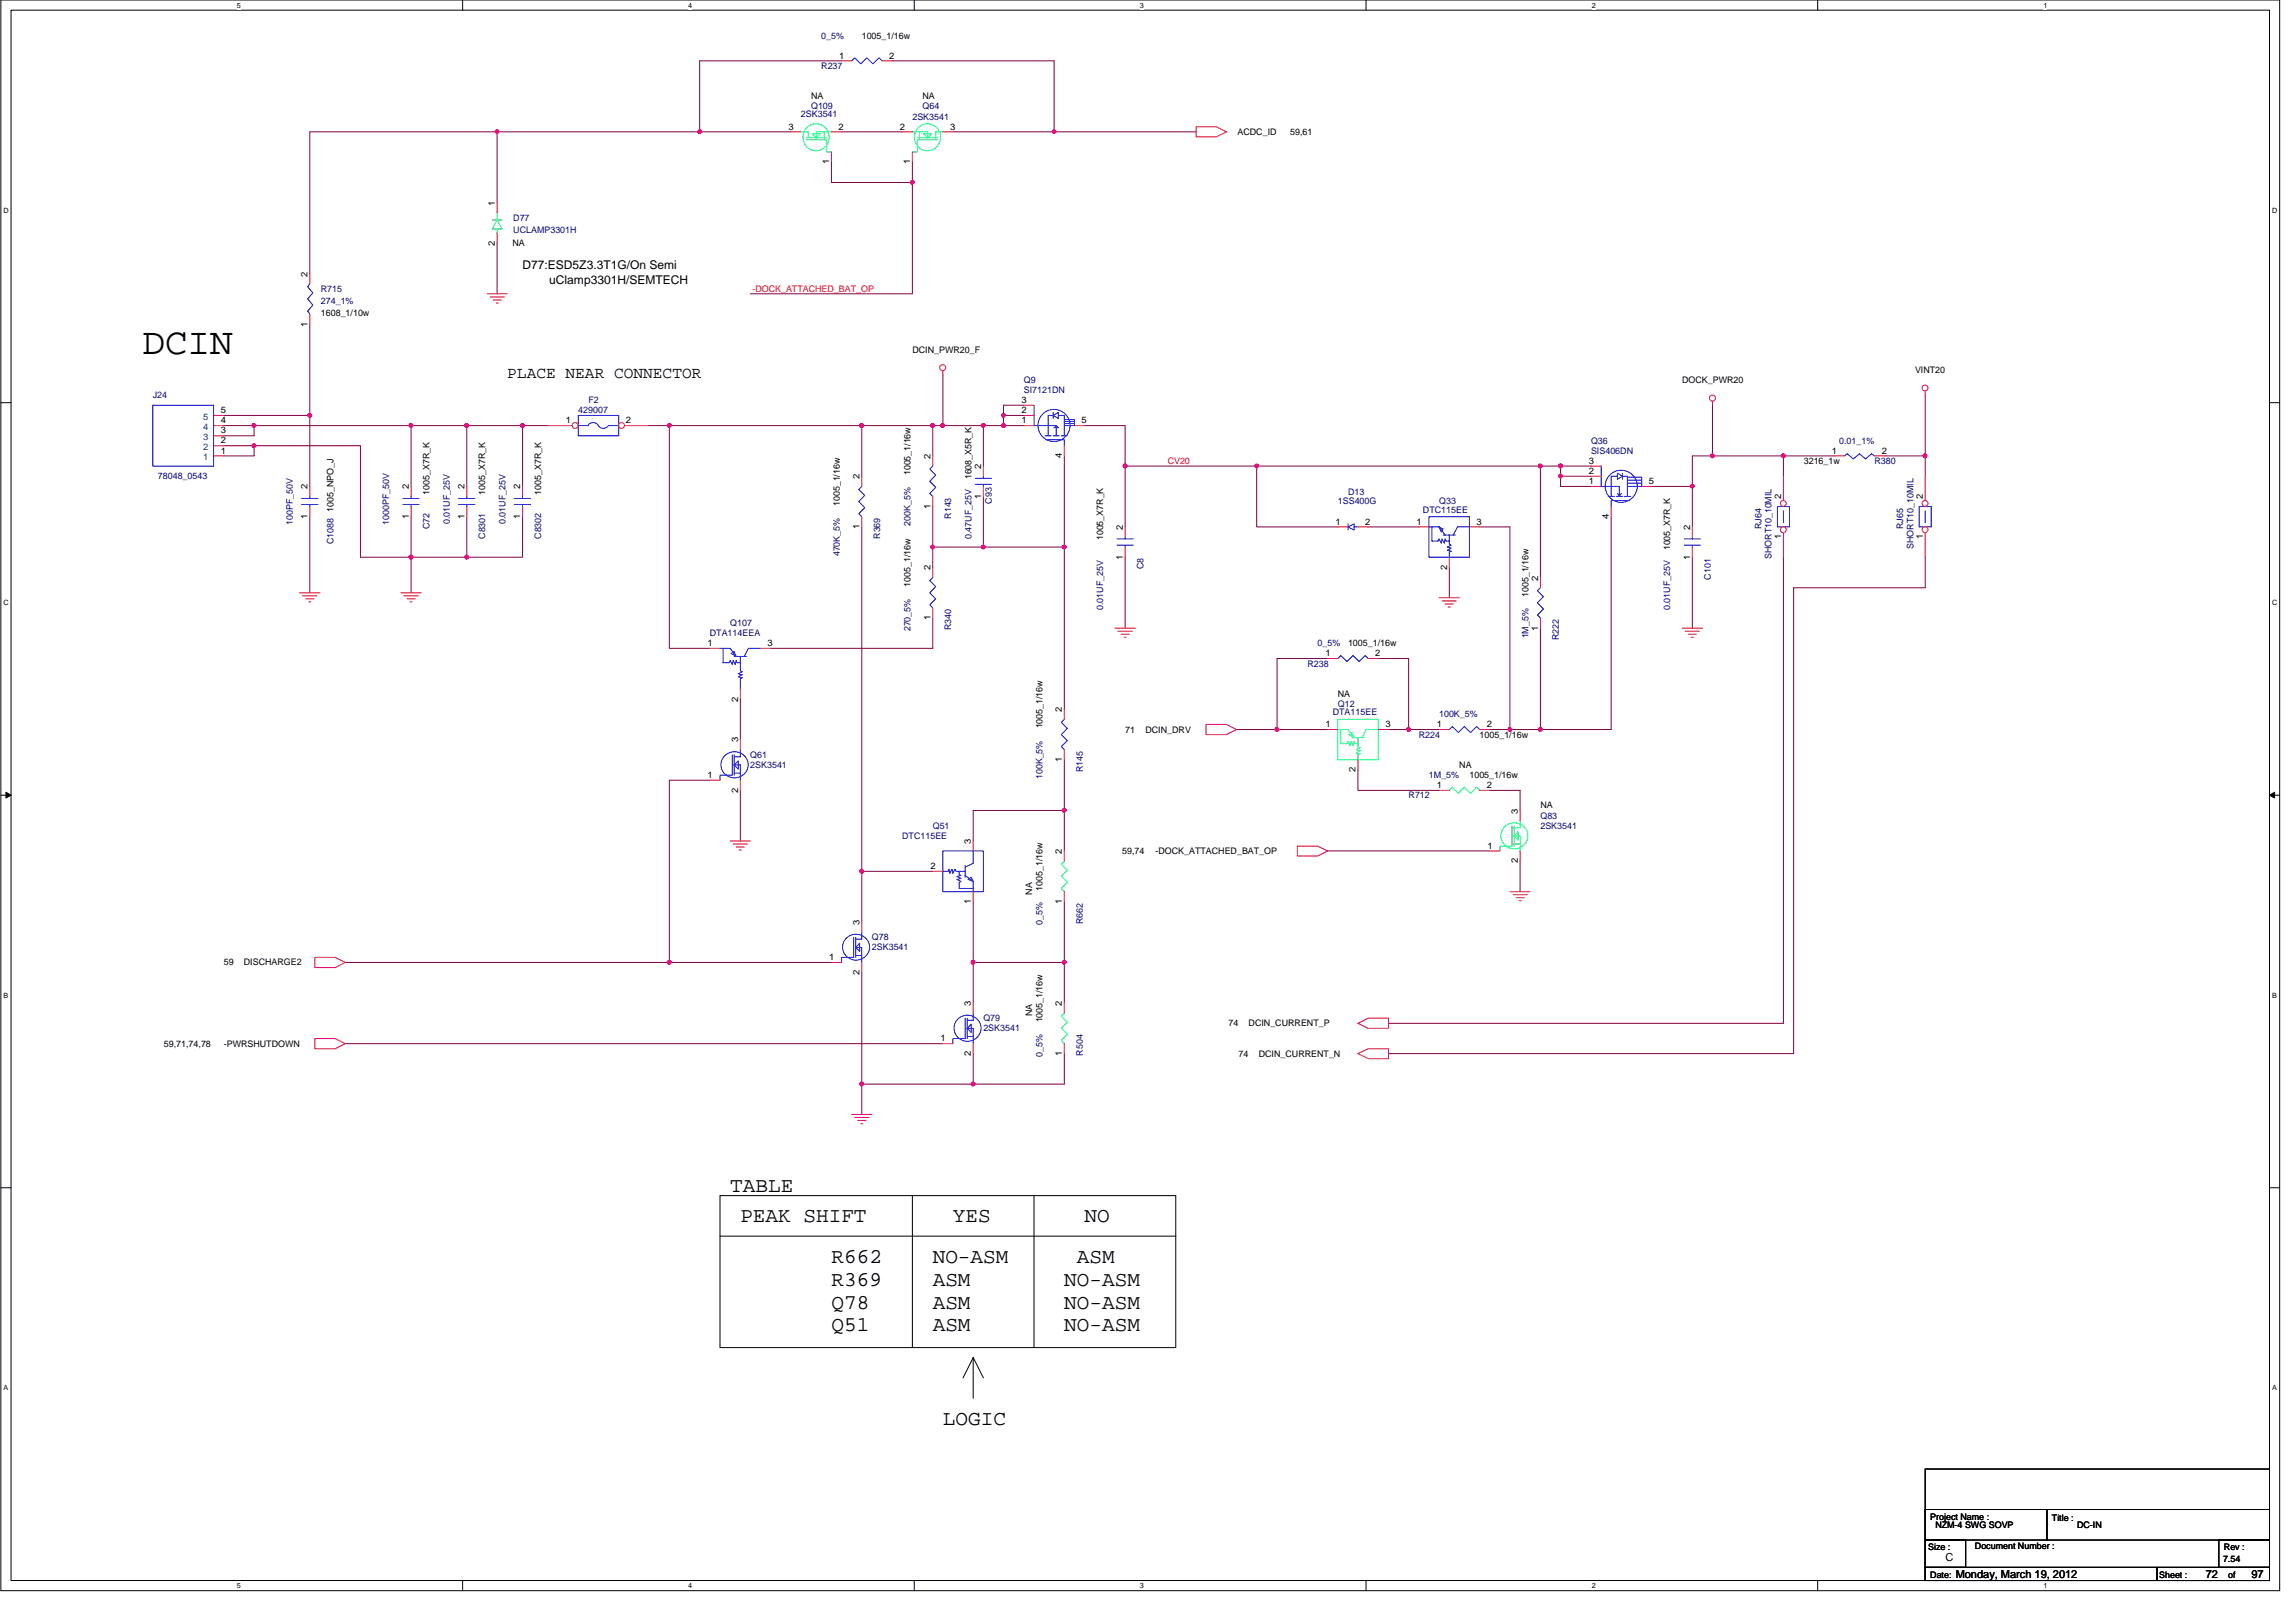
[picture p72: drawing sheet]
<svg xmlns="http://www.w3.org/2000/svg" width="420mm" height="297mm" viewBox="0 0 420 297" stroke-linecap="round" stroke-linejoin="round" font-family="sans-serif">
<defs><g id="words">
<text font-size="6.9" x="26.1" y="64.9">DCIN</text>
<g font-size="3.9">
<text x="133.7" y="218.2">TABLE</text>
<text x="135.5" y="223.7">PEAK SHIFT</text>
<text x="174.4" y="223.7">YES</text>
<text x="198.6" y="223.7">NO</text>
<text x="152.2" y="231.2">R662</text>
<text x="170.8" y="231.2">NO-ASM</text>
<text x="197.2" y="231.2">ASM</text>
<text x="152.2" y="235.3">R369</text>
<text x="152.2" y="239.5">Q78</text>
<text x="170.8" y="235.3">ASM</text>
<text x="170.8" y="239.5">ASM</text>
<text x="194.9" y="235.3">NO-ASM</text>
<text x="194.9" y="239.5">NO-ASM</text>
<text x="152.2" y="243.6">Q51</text>
<text x="170.8" y="243.6">ASM</text>
<text x="194.9" y="243.6">NO-ASM</text>
<text x="172.6" y="260.8">LOGIC</text>
</g>
<text font-size="3" x="92.9" y="69.1">PLACE NEAR CONNECTOR</text>
<g font-size="2.2">
<text x="95.7" y="49.3">D77:ESD5Z3.3T1G/On Semi</text>
<text x="100.6" y="51.9">uClamp3301H/SEMTECH</text>
</g>
<g font-size="2">
<text x="356.2" y="285.6">C</text>
<text x="358" y="288.8">Monday, March 19, 2012</text>
<text x="403.8" y="288.8">72</text>
<text x="412.2" y="288.8">97</text>
</g>
<g font-size="1.7" fill="#000080">
<text x="150.4" y="7.1">0_5%</text>
<text x="150.4" y="12.6">R237</text>
<text x="146.6" y="21.5">2SK3541</text>
<text x="148.5" y="20">Q109</text>
<text x="167" y="21.9">2SK3541</text>
<text x="168.9" y="20">Q64</text>
<text x="94" y="40.4">D77</text>
<text x="94" y="42.7">UCLAMP3301H</text>
<text x="58.7" y="53.4">R715</text>
<text x="58.7" y="55.6">274_1%</text>
<text x="187.4" y="70.1">Q9</text>
<text x="187.4" y="72">SI7121DN</text>
<text x="28" y="72.9">J24</text>
<text x="105.9" y="75.6">429007</text>
<text x="107.7" y="73.8">F2</text>
<text x="291.3" y="81.2">Q36</text>
<text x="291.3" y="83.1">SIS406DN</text>
<text x="336.7" y="81.2">0.01_1%</text>
<text x="28.9" y="87.7">78048_0543</text>
<text x="343.2" y="84.9">R380</text>
<text x="82.4" y="95.9" transform="rotate(-90 82.4 95.9)">0.01UF_25V</text>
<text x="92.5" y="95.9" transform="rotate(-90 92.5 95.9)">0.01UF_25V</text>
<text x="174.1" y="95" transform="rotate(-90 174.1 95)">R143</text>
<text x="181.6" y="92.2" transform="rotate(-90 181.6 92.2)">C93</text>
<text x="244.9" y="92.3">1SS400G</text>
<text x="246.8" y="90.5">D13</text>
<text x="260.5" y="93.8">DTC115EE</text>
<text x="263.5" y="92.3">Q33</text>
<text x="53.6" y="96.1" transform="rotate(-90 53.6 96.1)">100PF_50V</text>
<text x="61" y="99.6" transform="rotate(-90 61 99.6)">C1088</text>
<text x="71.2" y="96.1" transform="rotate(-90 71.2 96.1)">1000PF_50V</text>
<text x="78.6" y="96.8" transform="rotate(-90 78.6 96.8)">C72</text>
<text x="88.8" y="98.6" transform="rotate(-90 88.8 98.6)">C8301</text>
<text x="99" y="98.6" transform="rotate(-90 99 98.6)">C8302</text>
<text x="153.7" y="101.8" transform="rotate(-90 153.7 101.8)">470K_5%</text>
<text x="161.2" y="98.6" transform="rotate(-90 161.2 98.6)">R369</text>
<text x="166.7" y="96.2" transform="rotate(-90 166.7 96.2)">200K_5%</text>
<text x="177.8" y="98.6" transform="rotate(-90 177.8 98.6)">0.47UF_25V</text>
<text x="322.5" y="96.8" transform="rotate(-90 322.5 96.8)">RJ64</text>
<text x="348.4" y="96.8" transform="rotate(-90 348.4 96.8)">RJ65</text>
<text x="350.3" y="100.5" transform="rotate(-90 350.3 100.5)">SHORT10_10MIL</text>
<text x="209.4" y="104.2" transform="rotate(-90 209.4 104.2)">C8</text>
<text x="313.2" y="106.1" transform="rotate(-90 313.2 106.1)">C101</text>
<text x="324.3" y="102.4" transform="rotate(-90 324.3 102.4)">SHORT10_10MIL</text>
<text x="202" y="111.6" transform="rotate(-90 202 111.6)">0.01UF_25V</text>
<text x="305.8" y="111.6" transform="rotate(-90 305.8 111.6)">0.01UF_25V</text>
<text x="130" y="116.5">DTA114EEA</text>
<text x="133.7" y="114.6">Q107</text>
<text x="166.7" y="115.5" transform="rotate(-90 166.7 115.5)">270_5%</text>
<text x="174.1" y="115.4" transform="rotate(-90 174.1 115.4)">R340</text>
<text x="241.2" y="118.3">0_5%</text>
<text x="279.8" y="116.8" transform="rotate(-90 279.8 116.8)">1M_5%</text>
<text x="285.4" y="117.2" transform="rotate(-90 285.4 117.2)">R222</text>
<text x="239.3" y="122">R238</text>
<text x="244" y="130.9">DTA115EE</text>
<text x="244.9" y="129.4">Q12</text>
<text x="263.5" y="131.3">100K_5%</text>
<text x="259.7" y="135">R224</text>
<text x="137.4" y="138.7">Q61</text>
<text x="137.4" y="140.5">2SK3541</text>
<text x="190.8" y="142.6" transform="rotate(-90 190.8 142.6)">100K_5%</text>
<text x="198.2" y="141.3" transform="rotate(-90 198.2 141.3)">R145</text>
<text x="261.6" y="142.4">1M_5%</text>
<text x="257.9" y="146.1">R712</text>
<text x="282" y="149.8">Q83</text>
<text x="165.2" y="153.5">DTC115EE</text>
<text x="170.8" y="151.7">Q51</text>
<text x="282" y="151.7">2SK3541</text>
<text x="159.6" y="172.1">Q78</text>
<text x="159.6" y="173.9">2SK3541</text>
<text x="190.8" y="169.3" transform="rotate(-90 190.8 169.3)">0_5%</text>
<text x="198.2" y="169.1" transform="rotate(-90 198.2 169.1)">R662</text>
<text x="180" y="186.9">Q79</text>
<text x="180" y="188.8">2SK3541</text>
<text x="190.8" y="193.4" transform="rotate(-90 190.8 193.4)">0_5%</text>
<text x="198.2" y="193.2" transform="rotate(-90 198.2 193.2)">R504</text>
</g>
<g font-size="1.7">
<text x="153.6" y="10.7">1</text>
<text x="157.8" y="7.1">1005_1/16w</text>
<text x="162.8" y="10.7">2</text>
<text x="144.3" y="23.7">3</text>
<text x="148.5" y="18.2">NA</text>
<text x="153.5" y="23.7">2</text>
<text x="164.8" y="23.7">2</text>
<text x="168.9" y="18.2">NA</text>
<text x="173.9" y="23.7">3</text>
<text x="226.6" y="24.7">ACDC_ID</text>
<text x="236.2" y="24.7">59,61</text>
<text x="151.8" y="30.1" transform="rotate(-90 151.8 30.1)">1</text>
<text x="166.6" y="30.1" transform="rotate(-90 166.6 30.1)">1</text>
<text x="90.6" y="37.6" transform="rotate(-90 90.6 37.6)">1</text>
<text x="90.6" y="45" transform="rotate(-90 90.6 45)">2</text>
<text x="93.8" y="45.1">NA</text>
<text x="56.3" y="50.6" transform="rotate(-90 56.3 50.6)">2</text>
<text x="56.3" y="59.8" transform="rotate(-90 56.3 59.8)">1</text>
<text x="58.7" y="57.9">1608_1/10w</text>
<text x="167" y="64.5">DCIN_PWR20_F</text>
<text x="308" y="70.1">DOCK_PWR20</text>
<text x="350.6" y="68.2">VINT20</text>
<text x="40.4" y="77.5">4</text>
<text x="40.4" y="75.6">5</text>
<text x="103.6" y="77.5">1</text>
<text x="114.6" y="77.5">2</text>
<text x="187" y="77.5">1</text>
<text x="187" y="75.6">2</text>
<text x="187" y="73.7">3</text>
<text x="198" y="77.5">5</text>
<text x="40.4" y="83">1</text>
<text x="40.4" y="81.2">2</text>
<text x="40.4" y="79.3">3</text>
<text x="170.3" y="84" transform="rotate(-90 170.3 84)">2</text>
<text x="194.4" y="83.9" transform="rotate(-90 194.4 83.9)">4</text>
<text x="335.4" y="83">1</text>
<text x="344.5" y="83">2</text>
<text x="56.3" y="89.5" transform="rotate(-90 56.3 89.5)">2</text>
<text x="74.8" y="89.5" transform="rotate(-90 74.8 89.5)">2</text>
<text x="85" y="89.5" transform="rotate(-90 85 89.5)">2</text>
<text x="95.2" y="89.5" transform="rotate(-90 95.2 89.5)">2</text>
<text x="157.3" y="87.7" transform="rotate(-90 157.3 87.7)">2</text>
<text x="166.7" y="87" transform="rotate(-90 166.7 87)">1005_1/16w</text>
<text x="177.8" y="87.7" transform="rotate(-90 177.8 87.7)">1608_X5R_K</text>
<text x="179.6" y="85.9" transform="rotate(-90 179.6 85.9)">2</text>
<text x="290.9" y="88.6">1</text>
<text x="290.9" y="84.9">3</text>
<text x="290.9" y="86.7">2</text>
<text x="301.9" y="88.6">5</text>
<text x="330.2" y="84.9">3216_1w</text>
<text x="56.3" y="95" transform="rotate(-90 56.3 95)">1</text>
<text x="61" y="93.6" transform="rotate(-90 61 93.6)">1005_NPO_J</text>
<text x="74.8" y="95" transform="rotate(-90 74.8 95)">1</text>
<text x="78.6" y="90.5" transform="rotate(-90 78.6 90.5)">1005_X7R_K</text>
<text x="85" y="95" transform="rotate(-90 85 95)">1</text>
<text x="88.8" y="90.5" transform="rotate(-90 88.8 90.5)">1005_X7R_K</text>
<text x="95.2" y="95" transform="rotate(-90 95.2 95)">1</text>
<text x="99" y="90.5" transform="rotate(-90 99 90.5)">1005_X7R_K</text>
<text x="153.7" y="92.5" transform="rotate(-90 153.7 92.5)">1005_1/16w</text>
<text x="170.3" y="93.1" transform="rotate(-90 170.3 93.1)">1</text>
<text x="179.6" y="91.3" transform="rotate(-90 179.6 91.3)">1</text>
<text x="294.5" y="95" transform="rotate(-90 294.5 95)">4</text>
<text x="326.1" y="91.4" transform="rotate(-90 326.1 91.4)">2</text>
<text x="352" y="91.4" transform="rotate(-90 352 91.4)">2</text>
<text x="157.3" y="96.9" transform="rotate(-90 157.3 96.9)">1</text>
<text x="202" y="98.8" transform="rotate(-90 202 98.8)">1005_X7R_K</text>
<text x="205.6" y="97" transform="rotate(-90 205.6 97)">2</text>
<text x="244.5" y="96">1</text>
<text x="249.9" y="96">2</text>
<text x="259.3" y="96">1</text>
<text x="270.3" y="96">3</text>
<text x="305.8" y="100.7" transform="rotate(-90 305.8 100.7)">1005_X7R_K</text>
<text x="309.4" y="97" transform="rotate(-90 309.4 97)">2</text>
<text x="326.1" y="98.7" transform="rotate(-90 326.1 98.7)">1</text>
<text x="352" y="98.7" transform="rotate(-90 352 98.7)">1</text>
<text x="166.7" y="107.4" transform="rotate(-90 166.7 107.4)">1005_1/16w</text>
<text x="170.3" y="104.4" transform="rotate(-90 170.3 104.4)">2</text>
<text x="205.6" y="102.4" transform="rotate(-90 205.6 102.4)">1</text>
<text x="264.9" y="104.3" transform="rotate(-90 264.9 104.3)">2</text>
<text x="281.6" y="106.3" transform="rotate(-90 281.6 106.3)">2</text>
<text x="309.4" y="102.4" transform="rotate(-90 309.4 102.4)">1</text>
<text x="170.3" y="113.5" transform="rotate(-90 170.3 113.5)">1</text>
<text x="279.8" y="109.2" transform="rotate(-90 279.8 109.2)">1005_1/16w</text>
<text x="129.5" y="118.2">1</text>
<text x="140.5" y="118.2">3</text>
<text x="246.8" y="118.3">1005_1/16w</text>
<text x="281.6" y="115.4" transform="rotate(-90 281.6 115.4)">1</text>
<text x="242.6" y="120.1">1</text>
<text x="251.8" y="120.1">2</text>
<text x="135.1" y="128.4" transform="rotate(-90 135.1 128.4)">2</text>
<text x="194.4" y="130.3" transform="rotate(-90 194.4 130.3)">2</text>
<text x="244.9" y="127.6">NA</text>
<text x="135.1" y="135.9" transform="rotate(-90 135.1 135.9)">3</text>
<text x="190.8" y="133.3" transform="rotate(-90 190.8 133.3)">1005_1/16w</text>
<text x="206" y="134.1">71</text>
<text x="209.7" y="134.1">DCIN_DRV</text>
<text x="242.6" y="133.1">1</text>
<text x="253.6" y="133.1">3</text>
<text x="263" y="133.1">1</text>
<text x="270.9" y="135">1005_1/16w</text>
<text x="272.2" y="133.1">2</text>
<text x="129.5" y="142.4">1</text>
<text x="194.4" y="139.5" transform="rotate(-90 194.4 139.5)">1</text>
<text x="248.2" y="141.4" transform="rotate(-90 248.2 141.4)">2</text>
<text x="267.2" y="140.5">NA</text>
<text x="269" y="142.4">1005_1/16w</text>
<text x="135.1" y="145.1" transform="rotate(-90 135.1 145.1)">2</text>
<text x="263" y="144.2">1</text>
<text x="272.2" y="144.2">2</text>
<text x="277.9" y="148.9" transform="rotate(-90 277.9 148.9)">3</text>
<text x="282" y="148">NA</text>
<text x="177.7" y="154.4" transform="rotate(-90 177.7 154.4)">3</text>
<text x="272.3" y="155.3">1</text>
<text x="170.3" y="159">2</text>
<text x="194.4" y="156.3" transform="rotate(-90 194.4 156.3)">2</text>
<text x="205.4" y="156.3">59,74</text>
<text x="211.5" y="156.3">-DOCK_ATTACHED_BAT_OP</text>
<text x="277.9" y="158" transform="rotate(-90 277.9 158)">2</text>
<text x="177.7" y="165.5" transform="rotate(-90 177.7 165.5)">1</text>
<text x="189" y="163.7" transform="rotate(-90 189 163.7)">NA</text>
<text x="190.8" y="163" transform="rotate(-90 190.8 163)">1005_1/16w</text>
<text x="194.4" y="165.5" transform="rotate(-90 194.4 165.5)">1</text>
<text x="157.3" y="169.3" transform="rotate(-90 157.3 169.3)">3</text>
<text x="41" y="176.7">59</text>
<text x="44.7" y="176.7">DISCHARGE2</text>
<text x="151.8" y="175.7">1</text>
<text x="157.3" y="178.4" transform="rotate(-90 157.3 178.4)">2</text>
<text x="177.7" y="184.1" transform="rotate(-90 177.7 184.1)">3</text>
<text x="189" y="186" transform="rotate(-90 189 186)">NA</text>
<text x="194.4" y="184.1" transform="rotate(-90 194.4 184.1)">2</text>
<text x="30" y="191.6">59,71,74,78</text>
<text x="41" y="191.6">-PWRSHUTDOWN</text>
<text x="172.2" y="190.6">1</text>
<text x="190.8" y="187.1" transform="rotate(-90 190.8 187.1)">1005_1/16w</text>
<text x="224.9" y="187.8">74</text>
<text x="228.6" y="187.8">DCIN_CURRENT_P</text>
<text x="177.7" y="193.3" transform="rotate(-90 177.7 193.3)">2</text>
<text x="194.4" y="193.3" transform="rotate(-90 194.4 193.3)">1</text>
<text x="226.8" y="193.4">74</text>
<text x="230.5" y="193.4">DCIN_CURRENT_N</text>
<text x="353.4" y="278.1">Project Name :</text>
<text x="354.3" y="279.6">NZM-4 SWG SOVP</text>
<text x="375.7" y="278.3">Title :</text>
<text x="380.3" y="279.6">DC-IN</text>
<text x="353" y="283.7">Size :</text>
<text x="361.6" y="283.5">Document Number :</text>
<text x="407" y="285.9">7.54</text>
<text x="407.1" y="283.7">Rev :</text>
<text x="353.4" y="288.7">Date:</text>
<text x="395.3" y="288.7">Sheet :</text>
<text x="407.9" y="288.7">of</text>
</g>
<g font-size="1.7" fill="#f00">
<text x="137.7" y="53.4">-DOCK_ATTACHED_BAT_OP</text>
<text x="213.8" y="84.9">CV20</text>
</g>
<g font-size="1.7" fill="#004080">
<text x="37.2" y="76.8">5</text>
<text x="37.2" y="82.3">2</text>
<text x="37.2" y="80.5">3</text>
<text x="37.2" y="78.7">4</text>
<text x="37.2" y="84.2">1</text>
</g>
<g font-size="1.3">
<text x="43.3" y="1.4">5</text>
<text x="126" y="1.4">4</text>
<text x="208.7" y="1.4">3</text>
<text x="291.4" y="1.4">2</text>
<text x="374.1" y="1.4">1</text>
<text x=".6" y="38.9">D</text>
<text x="416" y="38.9">D</text>
<text x=".6" y="110.8">C</text>
<text x="416" y="110.8">C</text>
<text x=".6" y="182.6">B</text>
<text x="416" y="182.6">B</text>
<text x=".6" y="254.5">A</text>
<text x="416" y="254.5">A</text>
<text x="43.3" y="290.7">5</text>
<text x="126" y="290.7">4</text>
<text x="208.7" y="290.7">3</text>
<text x="291.4" y="290.7">2</text>
<text x="374.1" y="290.7">1</text>
</g>
</g></defs>
<path d="M.2 0h417.2v291.1h-417.2zM2 1.9h413.5v287.4h-413.5z" fill="none" stroke="#000" stroke-width=".18"/>
<g fill="#fff">
<path d="M43.3 .2h.8v1.5h-.8z"/>
<path d="M43.3 289.5h.8v1.5h-.8z"/>
</g>
<path d="M84.7 0v1.9M84.7 289.3v1.8" fill="none" stroke="#000" stroke-width=".18"/>
<g fill="#fff">
<path d="M126 .2h.7v1.5h-.7z"/>
<path d="M126 289.5h.7v1.5h-.7z"/>
</g>
<path d="M167.4 0v1.9M167.4 289.3v1.8" fill="none" stroke="#000" stroke-width=".18"/>
<g fill="#fff">
<path d="M208.7 .2h.7v1.5h-.7z"/>
<path d="M208.7 289.5h.7v1.5h-.7z"/>
</g>
<path d="M250.1 0v1.9M250.1 289.3v1.8" fill="none" stroke="#000" stroke-width=".18"/>
<g fill="#fff">
<path d="M291.4 .2h.7v1.5h-.7z"/>
<path d="M291.4 289.5h.7v1.5h-.7z"/>
</g>
<path d="M332.8 0v1.9M332.8 289.3v1.8" fill="none" stroke="#000" stroke-width=".18"/>
<g fill="#fff">
<path d="M374.1 .2h.7v1.5h-.7z"/>
<path d="M374.1 289.5h.7v1.5h-.7z"/>
<path d="M.6 37.8h1v1.4h-1z"/>
<path d="M416 37.8h.9v1.4h-.9z"/>
<path d="M.6 109.6h1v1.5h-1z"/>
<path d="M416 109.6h.9v1.5h-.9z"/>
</g>
<path d="M.2 73.7h1.8M415.5 73.7h1.9" fill="none" stroke="#000" stroke-width=".18"/>
<g fill="#fff">
<path d="M.6 181.4h.9v1.5h-.9z"/>
<path d="M416 181.4h.8v1.5h-.8z"/>
</g>
<path d="M.2 145.5h1.8M415.5 145.5h1.9" fill="none" stroke="#000" stroke-width=".18"/>
<path d="M1.1 145l.9 .5-.9 .5zM415.5 145.5l.9-.5v1z" fill="#000" stroke="#000" stroke-width=".18"/>
<g fill="#fff">
<path d="M.6 253.3h.8v1.5h-.8z"/>
<path d="M416 253.3h.8v1.5h-.8z"/>
</g>
<g fill="none" stroke="#000" stroke-width=".18">
<path d="M.2 217.4h1.8M131.8 218.8h83.5v27.8h-83.5zM167 218.8v27.8M189.3 218.8v27.8M415.5 217.4h1.9M131.8 226.2h83.5M178.2 248.5v7.4M178.2 248.5l-1.9 3.7M178.2 248.5l1.8 3.7M352.5 276.3h22.2v5.6h-22.2zM352.5 268.9h63v20.4h-63zM374.7 276.3h40.8v5.6h-40.8z"/>
<path d="M352.5 281.9h7.4v5h-7.4zM352.5 286.9h42.4v2.4h-42.4zM394.9 286.9h20.6v2.4h-20.6zM406.2 281.9h9.3v5h-9.3z"/>
</g>
<g fill="none" stroke="#800040" stroke-width=".18">
<path d="M154.1 11.1h-26v13M163.4 11.1h29.6v13M91 37.1v-13h-34.3v26M91 24.1h37.1M128.1 24.1h16.7M152.2 29.7v3.7h14.8v-3.7M154.1 24.1h11.1M167 33.4v20.4h-29.6M174.4 24.1h18.6M193 24.1h26M56.7 59.4v16.6M91 44.5v9.3"/>
<path d="M41 76h15.7M41 77.9h5.5v1.9h-5.5M46.5 77.9h28.8M56.7 76v13M75.3 77.9h10.2v11.1M75.3 77.9v11.1M85.5 77.9h10.2v11.1M95.7 77.9h4.6M118.8 77.9h3.7M122.5 77.9v40.8h7.5M122.5 77.9h35.3M157.8 77.9h13"/>
<path d="M157.8 77.9v9.3M170.8 77.9v5.5M170.8 77.9h1.8M172.6 77.9h7.4M172.6 68.6v9.3M180 77.9v7.4M180 77.9h3.7M183.7 77.9h3.7M183.7 76v1.9M187.4 74.2h-3.7v1.8h3.7M198.6 77.9h7.4v7.4M313.5 74.2v9.2"/>
<path d="M352.5 72.3v11.1M41 81.6h5.5M46.5 81.6h19.5v20.4h9.3M46.5 81.6v1.8h-5.5M56.7 94.6v13.9M75.3 94.6v7.4M85.5 94.6v7.4h-10.2M95.7 94.6v7.4h-10.2M157.8 96.4v63.1M170.8 92.7v7.4M180 90.8v9.3M194.8 83.4v16.7"/>
<path d="M206 85.3v11.1M206 85.3h24.1v11.1h14.8M230.1 85.3h51.9M250.5 96.4h9.2M270.9 96.4h5.5v37.1M282 85.3v20.4M282 85.3h3.7M285.7 85.3h5.6M285.7 87.2h5.6M285.7 87.2v1.8h5.6M285.7 85.3v1.9M295 94.6v38.9h-13"/>
<path d="M302.4 89h7.4M309.8 89v7.4M326.5 83.4h9.3M326.5 83.4h-16.7v5.6M326.5 83.4v3.8M345 83.4h7.5M352.5 83.4v3.8M75.3 102v6.5M170.8 100.1h9.2M170.8 100.1v3.7M170.8 113.1v5.6h-29.7M180 100.1h14.8"/>
<path d="M194.8 100.1v29.7M206 102v13M265.3 103.8v5.6M282 115v18.5M309.8 102v13M326.5 102v85.3h-72.3M352.5 102v5.6h-24.1v85.2h-74.2M135.5 127.9v7.5M194.8 139.1v9.2M226.4 133.5h7.4M233.8 133.5h9.3M243.1 120.5h-9.3v13"/>
<path d="M252.3 120.5h5.6v13M254.2 133.5h3.7M257.9 133.5h5.6M272.7 133.5h3.7M276.4 133.5h5.6M130 142.8h-7.5v33.3M135.5 144.7v9.2M157.8 159.5h13M157.8 159.5v9.2M194.8 148.3v7.4M194.8 148.3h-16.6v5.6M243.1 155.7h29.6"/>
<path d="M248.6 140.9v3.8h14.9M272.7 144.7h5.6v3.6M278.3 157.6v5.6M63.2 176.1h59.3M122.5 176.1h29.7M157.8 178v20.4M178.2 176.1v7.5M178.2 165v11.1M178.2 176.1h16.6M194.8 165v11.1M194.8 176.1v7.5M63.2 191h109.4"/>
<path d="M157.8 198.4h20.4M157.8 198.4v5.6M178.2 192.8v5.6M194.8 192.8v5.6h-16.6"/>
</g>
<g fill="#f0f" stroke="#f0f" stroke-width=".18">
<circle cx="46.5" cy="81.6" r=".36"/>
<circle cx="56.7" cy="76" r=".37"/>
<circle cx="128.1" cy="24.1" r=".34"/>
<circle cx="75.2" cy="77.9" r=".37"/>
<circle cx="46.5" cy="77.9" r=".37"/>
<circle cx="95.6" cy="77.9" r=".37"/>
<circle cx="183.7" cy="76" r=".35"/>
<circle cx="157.7" cy="77.9" r=".37"/>
<circle cx="122.5" cy="77.9" r=".37"/>
<circle cx="183.7" cy="77.9" r=".35"/>
<circle cx="180" cy="77.9" r=".37"/>
<circle cx="194.8" cy="100.1" r=".36"/>
<circle cx="180" cy="100.1" r=".36"/>
<circle cx="172.6" cy="77.9" r=".35"/>
<circle cx="170.7" cy="100.1" r=".36"/>
<circle cx="157.7" cy="159.4" r=".37"/>
<circle cx="122.5" cy="176.1" r=".37"/>
<circle cx="194.8" cy="148.3" r=".37"/>
<circle cx="194.8" cy="176.1" r=".37"/>
<circle cx="178.1" cy="176.1" r=".37"/>
<circle cx="178.1" cy="198.4" r=".37"/>
<circle cx="157.7" cy="198.4" r=".37"/>
<circle cx="167" cy="33.4" r=".36"/>
<circle cx="91" cy="24.1" r=".34"/>
<circle cx="193" cy="24.1" r=".34"/>
<circle cx="285.7" cy="87.1" r=".35"/>
<circle cx="285.7" cy="85.3" r=".35"/>
<circle cx="282" cy="85.3" r=".37"/>
<circle cx="206" cy="85.3" r=".37"/>
<circle cx="233.8" cy="133.5" r=".37"/>
<circle cx="257.9" cy="133.5" r=".35"/>
<circle cx="282" cy="133.5" r=".37"/>
<circle cx="276.4" cy="133.5" r=".35"/>
<circle cx="352.4" cy="83.4" r=".37"/>
<circle cx="326.5" cy="83.4" r=".37"/>
<circle cx="170.7" cy="77.9" r=".37"/>
<circle cx="313.5" cy="83.4" r=".35"/>
<circle cx="309.8" cy="89" r=".36"/>
<circle cx="230.1" cy="85.3" r=".35"/>
<circle cx="75.2" cy="102" r=".37"/>
<circle cx="85.4" cy="77.9" r=".37"/>
<circle cx="85.4" cy="102" r=".37"/>
</g>
<g fill="none" stroke="#f00" stroke-width=".18">
<path d="M154.1 11.1h1.8M161.5 11.1h1.9M91 37.1v1.8M165.2 24.1h1.8M167 27.8v1.9M172.6 24.1h1.8M219 23.2h3.7l1.8 .9-1.8 1h-3.7zM89.2 53.8h3.7M89.7 54.4h2.6M90.3 54.9h1.5M90.8 55.5h.4M91 42.7v1.8"/>
<path d="M172.6 67.9v.7M313.5 73.4v.8M352.5 71.6v.7M85.5 92.7v1.9M85.5 89v1.8M95.7 92.7v1.9M95.7 89v1.8M157.8 94.6v1.8M157.8 87.2v1.8M170.8 90.8v1.9M170.8 83.4v1.9M206 96.4v1.9"/>
<path d="M244.9 96.4h1.9M248.6 96.4h1.9M309.8 96.4v1.9M335.8 83.4h1.8M343.2 83.4h1.8M54.9 108.5h3.7M55.4 109.1h2.6M56 109.6h1.5M56.5 110.2h.4M73.4 108.5h3.7M73.9 109.1h2.7M74.5 109.6h1.5"/>
<path d="M75.1 110.2h.3M170.8 111.3v1.8M170.8 103.8v1.9M204.1 115h3.7M204.7 115.5h2.6M205.2 116.1h1.5M205.8 116.6h.4M206 100.1v1.9M263.5 109.4h3.7M264 110h2.6M264.6 110.5h1.5M265.1 111.1h.4"/>
<path d="M308 115h3.7M308.5 115.5h2.6M309.1 116.1h1.4M309.6 116.6h.4M309.8 100.1v1.9M220.8 132.6h3.7l1.9 .9-1.9 1h-3.7zM243.1 133.5h1.8M248.6 139.1v1.8M252.3 133.5h1.9M133.7 153.9h3.7M134.2 154.5h2.6M134.8 155h1.5"/>
<path d="M135.3 155.6h.4M237.5 154.9h3.7l1.9 .8-1.9 1h-3.7zM263.5 144.7h1.8M270.9 144.7h1.8M57.6 175.2h3.8l1.8 .9-1.8 1h-3.8zM276.4 163.2h3.8M277 163.7h2.6M277.6 164.3h1.5M278.1 164.8h.4M57.6 190.1h3.8l1.8 .9-1.8 .9h-3.8zM248.6 192.8l1.9-.9h3.7v1.9h-3.7zM248.6 187.3l1.9-.9h3.7v1.8h-3.7z"/>
<path d="M155.9 204h3.7M156.5 204.5h2.6M157 205.1h1.5M157.6 205.7h.4"/>
<circle cx="172.6" cy="67.3" r=".55"/>
<circle cx="313.5" cy="72.9" r=".56"/>
<circle cx="352.4" cy="71" r=".54"/>
</g>
<g fill="none" stroke="#00ff80" stroke-width=".18">
<path d="M91 38.9v1.4M167 24.1h2.8v1.1M168 25.2h3.7M168.3 24.1v1.1M169.1 24.5h1.4l-.7 .7zM171.7 25.6h-3.7v2.2h-1M172.6 24.1h-1.3v1.1M90.1 40.3h1.8M91 41.9v.8M91 40.3l.9 1.6h-1.8zM244.9 133.5h1.9l1.1 1.5M244.9 131.7h7.4v7.4h-7.4z"/>
<path d="M245.5 133.5v2.6h1.1l.2-.4 .3 .8 .2-.8 .4 .8 .2-.8 .2 .4h.5M247 134.5l.5-.4 .4 .9zM247.5 135h2.3M248.6 135v1.7l.4 .2-.7 .3 .7 .2-.7 .4 .7 .2-.4 .1v1M252.3 133.5h-2.2l-.7 1.5M265.3 144.7l.6-.6 1.1 1.1 1.1-1.1 1.1 1.1 1.1-1.1 .6 .6"/>
<circle cx="169.8" cy="25.1" r="2.43"/>
</g>
<g fill="none" stroke="#00f" stroke-width=".18">
<path d="M155.9 11.1l.6-.5 1.1 1.1 1.1-1.1 1.1 1.1 1.1-1.1 .6 .5M105.9 77.9h1.8M105.9 76h7.4v3.8h-7.4zM107.6 77.9a1.16 1.16 0 0 1 2.1 .2 1.09 1.09 0 0 0 1.7-.2M111.4 77.9h1.9M84 91.2h2.9M84 92.3h2.9M85.5 92.3v.4M85.5 90.8v.4M94.2 92.3h2.9M94.2 91.2h2.9M95.7 92.3v.4"/>
<path d="M95.7 90.8v.4M157.8 89l-.6 .6 1.1 1.1-1.1 1.1 1.1 1.1-1.1 1.1 .6 .6M170.8 85.3l-.6 .6 1.1 1.1-1.1 1.1 1.1 1.1-1.1 1.1 .6 .5M204.5 98.6h3M204.5 99.8h3M206 99.8v.3M206 98.3v.3M246.8 96.4l1.1-.5v1.1zM246.8 95.9v1.1M247.9 96.4h.7M308.3 98.6h3M308.3 99.8h3"/>
<path d="M309.8 99.8v.3M309.8 98.3v.3M343.2 83.4l-.6-.3-1.1 .9-1.1-.9-1.1 .9-1.1-.9-.6 .3M170.8 105.7l-.6 .6 1.1 1.1-1.1 1.1 1.1 1.1-1.1 1.1 .6 .6"/>
</g>
<circle cx="113.8" cy="77.9" r=".54" fill="#fff" stroke="#f00" stroke-width=".18"/>
<path d="M114.4 77.9h4.4" fill="none" stroke="#f00" stroke-width=".18"/>
<circle cx="105.3" cy="77.9" r=".54" fill="#fff" stroke="#f00" stroke-width=".18"/>
<g fill="none" stroke="#f00" stroke-width=".18">
<path d="M144.8 24.1h1.8M152.2 24.1h1.9M152.2 27.8v1.9M56.7 57.5v1.9M56.7 50.1v1.8M39.1 79.8h1.9M39.1 77.9h1.9M39.1 76h1.9M100.3 77.9h4.5M39.1 83.4h1.9M39.1 81.6h1.9M56.7 92.7v1.9"/>
<path d="M56.7 89v1.8M75.3 92.7v1.9M75.3 89v1.8M291.3 89h1.8M291.3 85.3h1.8M291.3 87.2h1.8M295 92.7v1.9M300.6 89h1.8M130 118.7h1.8M139.2 118.7h1.9M135.5 126.1v1.8M194.8 137.2v1.9"/>
<path d="M194.8 129.8v1.9M263.5 133.5h1.8M270.9 133.5h1.8M272.7 155.7h1.9M278.3 148.3v1.9M278.3 155.7v1.9M172.6 191h1.8M178.2 183.6v1.8M178.2 191v1.8"/>
</g>
<g fill="none" stroke="#00f" stroke-width=".18">
<path d="M56.7 51.9l-.4 .6 1 1.1-1 1.1 1 1.1-1 1.1 .4 .6M28 74.2h11.1v11.1h-11.1zM55.2 91.2h3M55.2 92.3h3M56.7 92.3v.4M56.7 90.8v.4M73.8 92.3h2.9M73.8 91.2h2.9M75.3 92.3v.4M75.3 90.8v.4M293.1 85.3v3.7h3.3v1.8M294.4 90.8h1.2"/>
<path d="M295.9 90.8h1.1M296.1 87.2h-1.1v3.6M296.1 90.3l.3 .5 .4-.5M297 87.2l-.9 .5v-1.1l.9 .6h.9v3.6M297 86.6v1.1M297.4 90.8h1.1M297.9 87.3h2.7v1.7h-2.7M297.9 88.4h2.7M297.9 87.9h2.7M298.3 91.6h-3.3v1.1M325.4 92.7h2.2v3.7h-2.2zM326.5 93.5v2.2"/>
<path d="M131.8 118.7h1.9l1.1 1.4M132.4 118.7v2.6h1.1l.2-.4 .4 .7 .1-.7 .4 .7 .2-.7 .1 .4h.6M133.8 119.6l.6-.3 .4 .8zM139.2 118.7h-2.2l-.7 1.4M134.4 120.1h2.2M135.5 120.1v2.7l.4 .1-.7 .4 .7 .2-.7 .4 .7 .1-.4 .2v1.9M194.8 131.7l-.5 .5 1.1 1.1-1.1 1.2 1.1 1.1-1.1 1.1 .5 .5M265.3 133.5l.6-.5 1.1 1.1 1.1-1.1 1.1 1.1 1.1-1.1 .6 .5M176.7 186.4v3.7h-2.3v.9M177.1 186.4v3.7M177.1 189.7h1.1M177.1 188.2h1.1v2.8"/>
<path d="M177.8 187.5v1.4l-.7-.7zM178.2 185.4v1.3h-1.1"/>
<circle cx="296.8" cy="89" r="2.94"/>
<circle cx="177.2" cy="188.2" r="2.44"/>
</g>
<g fill="none" stroke="#00ff80" stroke-width=".18">
<path d="M146.6 24.1h1.3v1.1M147.6 25.2h3.7M147.6 25.6h3.7v2.2h.9M148.7 24.5h1.5l-.8 .7zM150.9 24.1v1.1M152.2 24.1h-2.8v1.1M276.8 151.1v3.8h-2.2v.8M277.2 151.1v3.8M277.2 154.5h1.1M277.2 153h1.1v2.7M277.9 152.2v1.5l-.7-.7zM278.3 150.2v1.3h-1.1"/>
<circle cx="149.4" cy="25.1" r="2.43"/>
<circle cx="277.3" cy="153" r="2.44"/>
</g>
<circle cx="326.5" cy="97" r=".54" fill="#fff" stroke="#f00" stroke-width=".18"/>
<path d="M326.5 97.5v4.5" fill="none" stroke="#f00" stroke-width=".18"/>
<circle cx="326.5" cy="92.1" r=".54" fill="#fff" stroke="#f00" stroke-width=".18"/>
<path d="M180 89v1.8M180 85.3v1.9M326.5 87.2v4.4M170.8 159.5h1.8M178.2 153.9v1.8M194.8 155.7v1.9M178.2 163.2v1.8M194.8 163.2v1.8" fill="none" stroke="#f00" stroke-width=".18"/>
<g fill="none" stroke="#00f" stroke-width=".18">
<path d="M178.6 87.5h2.9M178.6 88.6h2.9M180 88.6v.4M180 87.2v.3M351.4 92.7h2.2v3.7h-2.2zM352.5 93.5v2.2M172.6 159.5h1l.1-.4 .2 .8 .4-.8 .1 .8 .4-.8 .2 .4h1.7M172.6 155.7h7.4v7.5h-7.4zM175.6 159.5v.5l.3 .2-.7 .2 .7 .4-.7 .2 .7 .3-.3 .2v1.1h2.6M176.7 158.4v2.2M178.2 155.7v2.3l-1.5 .7M176.7 160.2l1.5 1.1"/>
<path d="M177.2 161l.6-.4 .4 .7zM178.2 161.3v1.9"/>
</g>
<path d="M194.8 157.6l-.5 .6 1.1 1.1-1.1 1.1 1.1 1.1-1.1 1.1 .5 .6" fill="none" stroke="#00ff40" stroke-width=".18"/>
<circle cx="352.4" cy="97" r=".54" fill="#fff" stroke="#f00" stroke-width=".18"/>
<path d="M352.5 97.5v4.5" fill="none" stroke="#f00" stroke-width=".18"/>
<circle cx="352.4" cy="92.1" r=".54" fill="#fff" stroke="#f00" stroke-width=".18"/>
<g fill="none" stroke="#f00" stroke-width=".18">
<path d="M187.4 77.9h1.9M187.4 76h1.9M187.4 74.2h1.9M196.7 77.9h1.9M194.8 81.6v1.8M259.7 96.4h1.9M269 96.4h1.9M352.5 87.2v4.4M265.3 102v1.8M282 113.1v1.9M282 105.7v1.9M135.5 135.4v1.8"/>
<path d="M243.1 120.5h1.8M250.5 120.5h1.8M130 142.8h1.8M135.5 142.8v1.9M152.2 176.1h1.9M157.8 168.7v1.9M157.8 176.1v1.9M194.8 191v1.8M194.8 183.6v1.8"/>
</g>
<g fill="none" stroke="#00f" stroke-width=".18">
<path d="M189.3 74.2v3.7h4.1M191.3 79.8h1.1M192.8 79.8h1.1M192.8 76l.9 .6v-1.1l-.9 .5h-.9v3.8M192.8 75.5v1.1M193 78.3l.4-.4 .3 .4zM193.4 78.3v1.5M193.7 76h1.1v3.8M194.3 79.8h1.1M194.8 76.8h1.9v1.1h-1.9M194.8 77.5h1.9M194.8 77.1h1.9"/>
<path d="M191.5 80.5h3.3v1.1M261.6 94.6h7.4v7.4h-7.4zM261.6 96.4h1.9M262.2 96.4v2.6h1.1l.2-.4 .4 .8 .1-.8 .4 .8 .2-.8 .1 .4h.6M263.5 96.4l.7 .4-.3 .6zM263.5 96.4l1.1 1.5M264.2 97.9h2.2M265.3 97.9v1.7l.4 .2-.7 .3 .7 .2-.7 .4 .7 .2-.4 .1v1M269 96.4h-2.2l-.7 1.5M282 107.6l-.5 .5 1.1 1.1-1.1 1.1 1.1 1.2-1.1 1.1 .5 .5M132.5 138.5a2.44 2.44 0 0 1 4 .1 2.44 2.44 0 0 1-1.5 3.7 2.42 2.42 0 0 1-2.6-1 2.42 2.42 0 0 1 .1-2.8zM134.1 138.1v3.8h-2.3v.9"/>
<path d="M134.4 138.1v3.8M134.4 140h1.1v2.8M134.4 140l.8-.7v1.5zM135.5 137.2v1.3h-1.1M244.9 120.5l.6-.5 1.1 1.1 1.1-1.1 1.1 1.1 1.1-1.1 .6 .5M134.4 141.5h1.1M154.8 171.9a2.41 2.41 0 0 1 3.9 .1 2.41 2.41 0 0 1-1.4 3.7 2.39 2.39 0 0 1-2.6-1 2.39 2.39 0 0 1 .1-2.8zM156.3 171.5v3.7h-2.2v.9M156.7 171.5v3.7M156.7 174.9h1.1M156.7 173.4h1.1v2.7M157.4 172.6v1.5l-.7-.7z"/>
<path d="M157.8 170.6v1.3h-1.1"/>
<circle cx="193" cy="77.9" r="2.94"/>
</g>
<path d="M194.8 185.4l-.5 .6 1.1 1.1-1.1 1.1 1.1 1.1-1.1 1.1 .5 .6" fill="none" stroke="#00ff40" stroke-width=".18"/>
<g fill="#f0f" stroke="#f0f" stroke-width=".18">
<circle cx="46.5" cy="81.6" r=".36"/>
<circle cx="56.7" cy="76" r=".37"/>
<circle cx="128.1" cy="24.1" r=".34"/>
<circle cx="75.2" cy="77.9" r=".37"/>
<circle cx="46.5" cy="77.9" r=".37"/>
<circle cx="95.6" cy="77.9" r=".37"/>
<circle cx="183.7" cy="76" r=".35"/>
<circle cx="157.7" cy="77.9" r=".37"/>
<circle cx="122.5" cy="77.9" r=".37"/>
<circle cx="183.7" cy="77.9" r=".35"/>
<circle cx="180" cy="77.9" r=".37"/>
<circle cx="194.8" cy="100.1" r=".36"/>
<circle cx="180" cy="100.1" r=".36"/>
<circle cx="172.6" cy="77.9" r=".35"/>
<circle cx="170.7" cy="100.1" r=".36"/>
<circle cx="157.7" cy="159.4" r=".37"/>
<circle cx="122.5" cy="176.1" r=".37"/>
<circle cx="194.8" cy="148.3" r=".37"/>
<circle cx="194.8" cy="176.1" r=".37"/>
<circle cx="178.1" cy="176.1" r=".37"/>
<circle cx="178.1" cy="198.4" r=".37"/>
<circle cx="157.7" cy="198.4" r=".37"/>
<circle cx="167" cy="33.4" r=".36"/>
<circle cx="91" cy="24.1" r=".34"/>
<circle cx="193" cy="24.1" r=".34"/>
<circle cx="285.7" cy="87.1" r=".35"/>
<circle cx="285.7" cy="85.3" r=".35"/>
<circle cx="282" cy="85.3" r=".37"/>
<circle cx="206" cy="85.3" r=".37"/>
<circle cx="233.8" cy="133.5" r=".37"/>
<circle cx="257.9" cy="133.5" r=".35"/>
<circle cx="282" cy="133.5" r=".37"/>
<circle cx="276.4" cy="133.5" r=".35"/>
<circle cx="352.4" cy="83.4" r=".37"/>
<circle cx="326.5" cy="83.4" r=".37"/>
<circle cx="170.7" cy="77.9" r=".37"/>
<circle cx="313.5" cy="83.4" r=".35"/>
<circle cx="309.8" cy="89" r=".36"/>
<circle cx="230.1" cy="85.3" r=".35"/>
<circle cx="75.2" cy="102" r=".37"/>
<circle cx="85.4" cy="77.9" r=".37"/>
<circle cx="85.4" cy="102" r=".37"/>
</g>
<use href="#words"/>
</svg>
